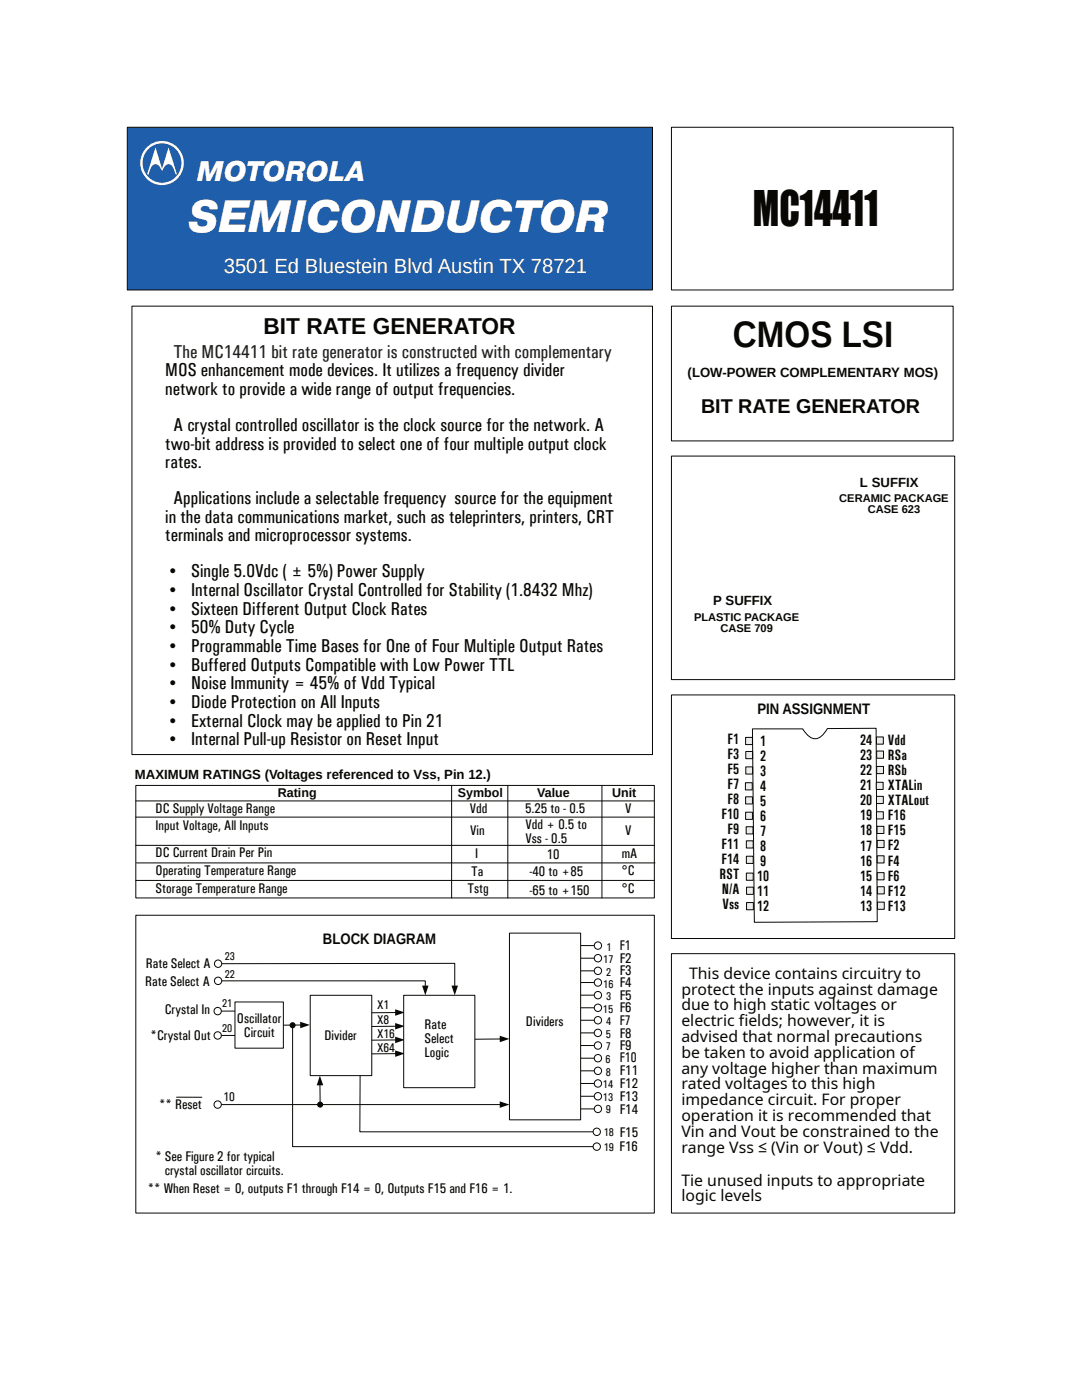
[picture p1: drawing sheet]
<svg xmlns="http://www.w3.org/2000/svg" width="216mm" height="279mm" viewBox="0 0 216 279" stroke-linecap="round" stroke-linejoin="round" font-family="sans-serif">
<defs><g id="words">
<text font-size="9" fill="#fff" x="37.5" y="46.2">SEMICONDUCTOR</text>
<text font-size="9" fill="#080704" x="150.2" y="45.2">MC14411</text>
<text font-size="7.4" fill="#080704" x="146.3" y="69.2">CMOS LSI</text>
<text font-size="5.6" fill="#fff" x="39.2" y="36.2">MOTOROLA</text>
<text font-size="4.6" fill="#080704" x="52.6" y="66.6">BIT RATE GENERATOR</text>
<text font-size="4.1" fill="#fff" x="44.6" y="54.5">3501 Ed Bluestein Blvd Austin TX 78721</text>
<text font-size="4" fill="#080704" x="139.9" y="82.5">BIT RATE GENERATOR</text>
<text font-size="3.7" fill="#231f20" x="34.6" y="71.4">The MC14411 bit rate generator is constructed with complementary</text>
<g font-size="3.7" fill="#080704">
<text x="33" y="75.1">MOS enhancement mode devices. It utilizes a frequency divider</text>
<text x="33" y="78.8">network to provide a wide range of output frequencies.</text>
<text x="33" y="89.7">two-bit address is provided to select one of four multiple output clock</text>
<text x="34.6" y="86">A crystal controlled oscillator is the clock source for the network. A</text>
<text x="33" y="93.4">rates.</text>
<text x="34.6" y="100.6">Applications include a selectable frequency source for the equipment</text>
<text x="33" y="104.3">in the data communications market, such as teleprinters, printers, CRT</text>
<text x="33" y="108.1">terminals and microprocessor systems.</text>
<text x="33.2" y="115.2">• Single 5.0Vdc ( ± 5%) Power Supply</text>
<text x="33.2" y="119">• Internal Oscillator Crystal Controlled for Stability (1.8432 Mhz)</text>
<text x="33.2" y="122.7">• Sixteen Different Output Clock Rates</text>
<text x="33.2" y="126.4">• 50% Duty Cycle</text>
<text x="33.2" y="130.1">• Programmable Time Bases for One of Four Multiple Output Rates</text>
<text x="33.2" y="133.9">• Buffered Outputs Compatible with Low Power TTL</text>
<text x="33.2" y="137.6">• Noise Immunity = 45% of Vdd Typical</text>
<text x="33.2" y="141.3">• Diode Protection on All Inputs</text>
<text x="33.2" y="145">• External Clock may be applied to Pin 21</text>
<text x="33.2" y="148.8">• Internal Pull-up Resistor on Reset Input</text>
</g>
<g font-size="3.2" fill="#080704">
<text x="137.5" y="195.4">This device contains circuitry to</text>
<text x="136" y="198.5">protect the inputs against damage</text>
<text x="136" y="201.7">due to high static voltages or</text>
<text x="136" y="204.8">electric fields; however, it is</text>
<text x="136" y="208">advised that normal precautions</text>
<text x="136" y="211.1">be taken to avoid application of</text>
<text x="136" y="214.3">any voltage higher than maximum</text>
<text x="136" y="217.4">rated voltages to this high</text>
<text x="136" y="220.6">impedance circuit. For proper</text>
<text x="136" y="223.7">operation it is recommended that</text>
<text x="136" y="226.9">Vin and Vout be constrained to the</text>
<text x="136" y="230">range Vss ≤ (Vin or Vout) ≤ Vdd.</text>
<text x="136" y="236.6">Tie unused inputs to appropriate</text>
<text x="136" y="239.8">logic levels</text>
</g>
<g font-size="3" fill="#080704">
<text x="151.1" y="142.5">PIN ASSIGNMENT</text>
<text x="145.2" y="148.4">F1</text>
<text x="151.7" y="148.8">1</text>
<text x="171.6" y="148.7">24</text>
<text x="177.2" y="148.7">Vdd</text>
<text x="145.2" y="151.4">F3</text>
<text x="145.2" y="154.4">F5</text>
<text x="151.7" y="151.8">2</text>
<text x="151.7" y="154.8">3</text>
<text x="171.6" y="151.7">23</text>
<text x="171.6" y="154.7">22</text>
<text x="177.2" y="151.7">RSa</text>
<text x="177.2" y="154.7">RSb</text>
<text x="145.2" y="157.4">F7</text>
<text x="145.2" y="160.4">F8</text>
<text x="151.7" y="157.8">4</text>
<text x="151.7" y="160.8">5</text>
<text x="171.6" y="157.7">21</text>
<text x="171.6" y="160.7">20</text>
<text x="177.2" y="157.7">XTALin</text>
<text x="177.2" y="160.7">XTALout</text>
<text x="144" y="163.4">F10</text>
<text x="145.2" y="166.4">F9</text>
<text x="151.7" y="163.8">6</text>
<text x="151.7" y="166.8">7</text>
<text x="171.6" y="163.7">19</text>
<text x="171.6" y="166.7">18</text>
<text x="177.2" y="163.7">F16</text>
<text x="177.2" y="166.7">F15</text>
<text x="144" y="169.4">F11</text>
<text x="144" y="172.5">F14</text>
<text x="151.7" y="169.8">8</text>
<text x="151.7" y="172.8">9</text>
<text x="171.6" y="169.7">17</text>
<text x="171.6" y="172.7">16</text>
<text x="177.2" y="169.7">F2</text>
<text x="177.2" y="172.7">F4</text>
<text x="143.6" y="175.5">RST</text>
<text x="144" y="178.5">N/A</text>
<text x="151.1" y="175.8">10</text>
<text x="151.1" y="178.8">11</text>
<text x="171.6" y="175.7">15</text>
<text x="171.6" y="178.7">14</text>
<text x="177.2" y="175.7">F6</text>
<text x="177.2" y="178.7">F12</text>
<text x="144.2" y="181.5">Vss</text>
<text x="151.1" y="181.8">12</text>
<text x="171.6" y="181.7">13</text>
<text x="177.2" y="181.7">F13</text>
<text x="64.5" y="188.3">BLOCK DIAGRAM</text>
</g>
<g font-size="2.8" fill="#080704">
<text x="31" y="162.3">DC Supply Voltage Range</text>
<text x="31" y="165.6">Input Voltage, All Inputs</text>
<text x="93.8" y="162.2">Vdd</text>
<text x="93.8" y="166.6">Vin</text>
<text x="104.8" y="162.2">5.25 to - 0.5</text>
<text x="104.8" y="165.4">Vdd + 0.5 to</text>
<text x="124.8" y="162.3">V</text>
<text x="124.8" y="166.6">V</text>
<text x="31" y="171.1">DC Current Drain Per Pin</text>
<text x="94.8" y="171.2">I</text>
<text x="104.8" y="168.2">Vss - 0.5</text>
<text x="109.1" y="171.4">10</text>
<text x="124.1" y="171.2">mA</text>
<text x="31" y="174.6">Operating Temperature Range</text>
<text x="31" y="178.3">Storage Temperature Range</text>
<text x="93.3" y="178.1">Tstg</text>
<text x="94" y="174.9">Ta</text>
<text x="105.6" y="174.8">-40 to +85</text>
<text x="105.6" y="178.5">-65 to +150</text>
<text x="124" y="174.7">°C</text>
<text x="124" y="178.3">°C</text>
<text x="123.7" y="189.6">F1</text>
<text x="29" y="196.7">Rate Select A</text>
<text x="29.1" y="193.2">Rate Select A</text>
<text x="123.7" y="192.2">F2</text>
<text x="123.7" y="194.6">F3</text>
<text x="123.7" y="197">F4</text>
<text x="32.9" y="202.5">Crystal In</text>
<text x="123.7" y="199.6">F5</text>
<text x="123.7" y="202.1">F6</text>
<text x="30.1" y="207.5">*Crystal Out</text>
<text x="47.3" y="204.1">Oscillator</text>
<text x="48.6" y="206.9">Circuit</text>
<text x="64.7" y="207.6">Divider</text>
<text x="84.7" y="205.3">Rate</text>
<text x="84.7" y="208.1">Select</text>
<text x="105" y="204.8">Dividers</text>
<text x="123.7" y="207.1">F8</text>
<text x="123.7" y="209.6">F9</text>
<text x="123.7" y="204.6">F7</text>
<text x="84.7" y="210.9">Logic</text>
<text x="123.7" y="214.6">F11</text>
<text x="123.7" y="212">F10</text>
<text x="31.8" y="221.4">** Reset</text>
<text x="123.7" y="219.7">F13</text>
<text x="123.7" y="217.1">F12</text>
<text x="123.7" y="222.2">F14</text>
<text x="123.7" y="226.8">F15</text>
<text x="31" y="231.8">* See Figure 2 for typical</text>
<text x="123.6" y="229.8">F16</text>
<text x="29.5" y="238.1">** When Reset = 0, outputs F1 through F14 = 0, Outputs F15 and F16 = 1.</text>
<text x="32.9" y="234.6">crystal oscillator circuits.</text>
</g>
<g font-size="2.7" fill="#080704">
<text x="137.2" y="75.2">(LOW-POWER COMPLEMENTARY MOS)</text>
<text x="171.6" y="97.3">L SUFFIX</text>
<text x="142.3" y="120.8">P SUFFIX</text>
<text x="26.9" y="155.4">MAXIMUM RATINGS (Voltages referenced to Vss, Pin 12.)</text>
</g>
<g font-size="2.5" fill="#080704">
<text x="55.4" y="159">Rating</text>
<text x="91.3" y="159">Symbol</text>
<text x="107.2" y="159.1">Value</text>
<text x="122.1" y="159.1">Unit</text>
<text x="75.2" y="201.5">X1</text>
<text x="75.2" y="204.3">X8</text>
<text x="75.2" y="207.1">X16</text>
<text x="75.2" y="209.9">X64</text>
<text x="44.6" y="219.7">10</text>
</g>
<g font-size="2.2" fill="#080704">
<text x="167.5" y="100.1">CERAMIC PACKAGE</text>
<text x="173.2" y="102.4">CASE 623</text>
<text x="138.5" y="123.8">PLASTIC PACKAGE</text>
<text x="143.8" y="126.2">CASE 709</text>
<text x="44.9" y="191.6">23</text>
<text x="121" y="189.8">1</text>
<text x="44.9" y="195.1">22</text>
<text x="120.4" y="197.1">16</text>
<text x="120.4" y="192.2">17</text>
<text x="121" y="194.7">2</text>
<text x="44.3" y="200.9">21</text>
<text x="120.3" y="202.1">15</text>
<text x="121" y="199.6">3</text>
<text x="44.3" y="206">20</text>
<text x="120.9" y="207.1">5</text>
<text x="120.9" y="209.5">7</text>
<text x="121" y="204.6">4</text>
<text x="120.8" y="212.2">6</text>
<text x="120.9" y="214.7">8</text>
<text x="120.3" y="219.8">13</text>
<text x="120.3" y="217.2">14</text>
<text x="120.5" y="226.7">18</text>
<text x="120.9" y="222.2">9</text>
<text x="120.5" y="229.6">19</text>
</g>
</g></defs>
<path d="M25.4 25.4h104.8v32.5h-104.8z" fill-rule="evenodd" fill="#1e5eaa" stroke="#080704" stroke-width=".2"/>
<g fill="#fff" stroke="#080704" stroke-width=".2">
<path d="M134 25.4h56.2v32.5h-56.2z" fill-rule="evenodd"/>
<path d="M134 61.1h56.2v26.9h-56.2z" fill-rule="evenodd"/>
<path d="M134 91h56.5v44.6h-56.5z" fill-rule="evenodd"/>
<path d="M134 138.7h56.5v48.6h-56.5z" fill-rule="evenodd"/>
</g>
<g fill="#ecedec" stroke="#080704" stroke-width=".2">
<path d="M148.8 147.2h1.3v1.4h-1.3z" fill-rule="evenodd"/>
<path d="M148.8 150h1.4v1.4h-1.4z" fill-rule="evenodd"/>
<path d="M148.8 153h1.4v1.5h-1.4z" fill-rule="evenodd"/>
<path d="M148.7 156.2h1.4v1.4h-1.4z" fill-rule="evenodd"/>
<path d="M148.8 159h1.3v1.5h-1.3z" fill-rule="evenodd"/>
<path d="M148.8 162.1h1.3v1.4h-1.3z" fill-rule="evenodd"/>
</g>
<g fill="#fff" stroke="#080704" stroke-width=".2">
<path d="M134 190.3h56.5v51.8h-56.5z" fill-rule="evenodd"/>
<path d="M27.1 182.7h103.5v59.4h-103.5z" fill-rule="evenodd"/>
</g>
<path d="M35.2 219h5.1" fill="none" stroke="#080704" stroke-width=".2"/>
<g fill="#080704" stroke="#080704" stroke-width=".2">
<circle cx="63.9" cy="220.4" r=".5"/>
<circle cx="58.4" cy="204.6" r=".5"/>
</g>
<path d="M99.7 206.7l2 .6-2 .7z" fill="#080704"/>
<path d="M100.1 207.3l-5.3 .1" fill="none" stroke="#080704" stroke-width=".2"/>
<path d="M78.8 201.4l2 .7-1.9 .6z" fill="#080704"/>
<path d="M79.2 202.1h-5.3" fill="none" stroke="#080704" stroke-width=".2"/>
<path d="M59.9 203.9l1.9 .6-1.9 .7z" fill="#080704"/>
<path d="M60.3 204.6h-5.4" fill="none" stroke="#080704" stroke-width=".2"/>
<path d="M63.8 214.7l.7 1.9h-1.3z" fill="#080704"/>
<path d="M63.8 216.2l.1 4.2" fill="none" stroke="#080704" stroke-width=".2"/>
<path d="M78.8 204.2l2 .6-1.9 .7z" fill="#080704"/>
<path d="M79.2 204.8l-5.3 .1" fill="none" stroke="#080704" stroke-width=".2"/>
<path d="M78.8 206.9l2 .6-1.9 .7z" fill="#080704"/>
<path d="M79.2 207.5l-5.3 .1" fill="none" stroke="#080704" stroke-width=".2"/>
<path d="M78.8 209.6l2 .7-1.9 .6z" fill="#080704"/>
<path d="M115.9 188.7h2.7M79.2 210.3h-5.3" fill="none" stroke="#080704" stroke-width=".2"/>
<circle cx="119.3" cy="188.7" r=".74" fill="#fff" stroke="#080704" stroke-width=".2"/>
<path d="M115.9 191.2h2.7" fill="none" stroke="#080704" stroke-width=".2"/>
<circle cx="119.3" cy="191.2" r=".74" fill="#fff" stroke="#080704" stroke-width=".2"/>
<path d="M115.9 193.8h2.7" fill="none" stroke="#080704" stroke-width=".2"/>
<circle cx="119.3" cy="193.7" r=".74" fill="#fff" stroke="#080704" stroke-width=".2"/>
<path d="M115.9 196.1h2.7" fill="none" stroke="#080704" stroke-width=".2"/>
<circle cx="119.3" cy="196.1" r=".74" fill="#fff" stroke="#080704" stroke-width=".2"/>
<path d="M115.9 198.6h2.7" fill="none" stroke="#080704" stroke-width=".2"/>
<circle cx="119.3" cy="198.6" r=".74" fill="#fff" stroke="#080704" stroke-width=".2"/>
<path d="M115.9 201.1h2.7" fill="none" stroke="#080704" stroke-width=".2"/>
<circle cx="119.3" cy="201.1" r=".74" fill="#fff" stroke="#080704" stroke-width=".2"/>
<path d="M115.9 203.6h2.7" fill="none" stroke="#080704" stroke-width=".2"/>
<circle cx="119.3" cy="203.6" r=".74" fill="#fff" stroke="#080704" stroke-width=".2"/>
<path d="M115.9 206.1h2.7" fill="none" stroke="#080704" stroke-width=".2"/>
<circle cx="119.3" cy="206.1" r=".74" fill="#fff" stroke="#080704" stroke-width=".2"/>
<path d="M115.9 208.7h2.7" fill="none" stroke="#080704" stroke-width=".2"/>
<circle cx="119.3" cy="208.7" r=".74" fill="#fff" stroke="#080704" stroke-width=".2"/>
<path d="M115.9 211.2h2.7" fill="none" stroke="#080704" stroke-width=".2"/>
<circle cx="119.3" cy="211.2" r=".74" fill="#fff" stroke="#080704" stroke-width=".2"/>
<path d="M115.9 213.7h2.7" fill="none" stroke="#080704" stroke-width=".2"/>
<circle cx="119.3" cy="213.7" r=".74" fill="#fff" stroke="#080704" stroke-width=".2"/>
<path d="M115.9 216.2h2.7" fill="none" stroke="#080704" stroke-width=".2"/>
<g fill="#fff" stroke="#080704" stroke-width=".2">
<path d="M27.1 156.7h103.5v22.5h-103.5z" fill-rule="evenodd"/>
<circle cx="119.3" cy="216.2" r=".74"/>
</g>
<path d="M115.9 218.8h2.7" fill="none" stroke="#080704" stroke-width=".2"/>
<circle cx="119.3" cy="218.8" r=".74" fill="#fff" stroke="#080704" stroke-width=".2"/>
<path d="M115.9 221.3h2.7" fill="none" stroke="#080704" stroke-width=".2"/>
<circle cx="119.3" cy="221.3" r=".74" fill="#fff" stroke="#080704" stroke-width=".2"/>
<path d="M71.9 214.7l-.1 11.2h46.5" fill="none" stroke="#080704" stroke-width=".2"/>
<circle cx="119.1" cy="225.9" r=".74" fill="#fff" stroke="#080704" stroke-width=".2"/>
<path d="M44.2 201.8h2.7" fill="none" stroke="#080704" stroke-width=".2"/>
<circle cx="43.4" cy="201.8" r=".74" fill="#fff" stroke="#080704" stroke-width=".2"/>
<path d="M44.2 206.6h2.7" fill="none" stroke="#080704" stroke-width=".2"/>
<circle cx="43.4" cy="206.6" r=".74" fill="#fff" stroke="#080704" stroke-width=".2"/>
<path d="M99.7 219.8l2 .6-2 .7z" fill="#080704"/>
<path d="M44.2 220.4h55.9" fill="none" stroke="#080704" stroke-width=".2"/>
<circle cx="43.4" cy="220.4" r=".74" fill="#fff" stroke="#080704" stroke-width=".2"/>
<path d="M58.4 204.6v24.2h59.9" fill="none" stroke="#080704" stroke-width=".2"/>
<circle cx="119.1" cy="228.8" r=".74" fill="#fff" stroke="#080704" stroke-width=".2"/>
<path d="M90.1 196.7h1.3l-.7 1.9z" fill="#080704"/>
<path d="M44.2 192.3h46.5v4.8" fill="none" stroke="#080704" stroke-width=".2"/>
<circle cx="43.5" cy="192.3" r=".74" fill="#fff" stroke="#080704" stroke-width=".2"/>
<path d="M84.2 196.7h1.3l-.6 1.9z" fill="#080704"/>
<path d="M44.2 195.7l40.7 .1v1.3" fill="none" stroke="#080704" stroke-width=".2"/>
<g fill="#fff" stroke="#080704" stroke-width=".2">
<path d="M26.3 61.1h103.9v89.5h-103.9z" fill-rule="evenodd"/>
<circle cx="43.5" cy="195.7" r=".74"/>
</g>
<circle cx="32.3" cy="32.5" r="4.4" fill="#fff"/>
<circle cx="32.3" cy="32.5" r="4" fill="#1e5eaa" stroke="#fff" stroke-width=".2"/>
<path d="M31 29.4l1.3 4.2 1.3-4.2 1.7 5.4h-.3a2.1 2.1 0 0 0-1.4-2l-.6 .3-.7 1.1a1.63 1.63 0 0 0-1.3-1.4 2.07 2.07 0 0 0-1.3 2h-.4z" fill-rule="evenodd" fill="#fff"/>
<path d="M27.1 159.8h103.5M90.1 156.7v22.5M101.3 156.7v22.5M120.1 156.7v22.5M150.1 145.5h10.1a3.2 3.2 0 0 0 2.8 1.9 3.8 3.8 0 0 0 2.1-2l9.7-.1 .2 38.6-24.5 .2zM27.1 175.7h103.5M27.1 168.7h103.5M27.1 163.1h103.5M27.2 172.2h103.5" fill="none" stroke="#080704" stroke-width=".2"/>
<g fill="#ecedec" stroke="#080704" stroke-width=".2">
<path d="M148.9 165h1.4v1.4h-1.4z" fill-rule="evenodd"/>
<path d="M148.9 167.8h1.4v1.4h-1.4z" fill-rule="evenodd"/>
<path d="M148.9 170.9h1.4v1.4h-1.4z" fill-rule="evenodd"/>
<path d="M148.9 174.2h1.4v1.5h-1.4z" fill-rule="evenodd"/>
<path d="M149 177.1h1.3v1.4h-1.3z" fill-rule="evenodd"/>
<path d="M149 180.1h1.3v1.5h-1.3z" fill-rule="evenodd"/>
<path d="M174.9 147.1h1.4v1.4h-1.4z" fill-rule="evenodd"/>
<path d="M174.9 149.9h1.4v1.4h-1.4z" fill-rule="evenodd"/>
<path d="M174.9 153h1.4v1.4h-1.4z" fill-rule="evenodd"/>
<path d="M174.9 156.1h1.3v1.5h-1.3z" fill-rule="evenodd"/>
<path d="M174.9 158.9h1.4v1.5h-1.4z" fill-rule="evenodd"/>
<path d="M174.9 162h1.4v1.4h-1.4z" fill-rule="evenodd"/>
<path d="M175 164.9h1.4v1.4h-1.4z" fill-rule="evenodd"/>
<path d="M175 167.7h1.4v1.5h-1.4z" fill-rule="evenodd"/>
<path d="M175 170.8h1.4v1.4h-1.4z" fill-rule="evenodd"/>
<path d="M175 174.2h1.4v1.4h-1.4z" fill-rule="evenodd"/>
<path d="M175.1 177h1.3v1.4h-1.3z" fill-rule="evenodd"/>
<path d="M175.1 180h1.3v1.5h-1.3z" fill-rule="evenodd"/>
</g>
<g fill="#fff" stroke="#080704" stroke-width=".2">
<path d="M101.7 186.2h14.2v37.3h-14.2z" fill-rule="evenodd"/>
<path d="M80.6 198.6h14.2v18.5h-14.2z" fill-rule="evenodd"/>
<path d="M61.9 198.6h12.3v16.1h-12.3z" fill-rule="evenodd"/>
<path d="M46.9 200h9.6v9.2h-9.6z" fill-rule="evenodd"/>
</g>
<use href="#words"/>
</svg>
